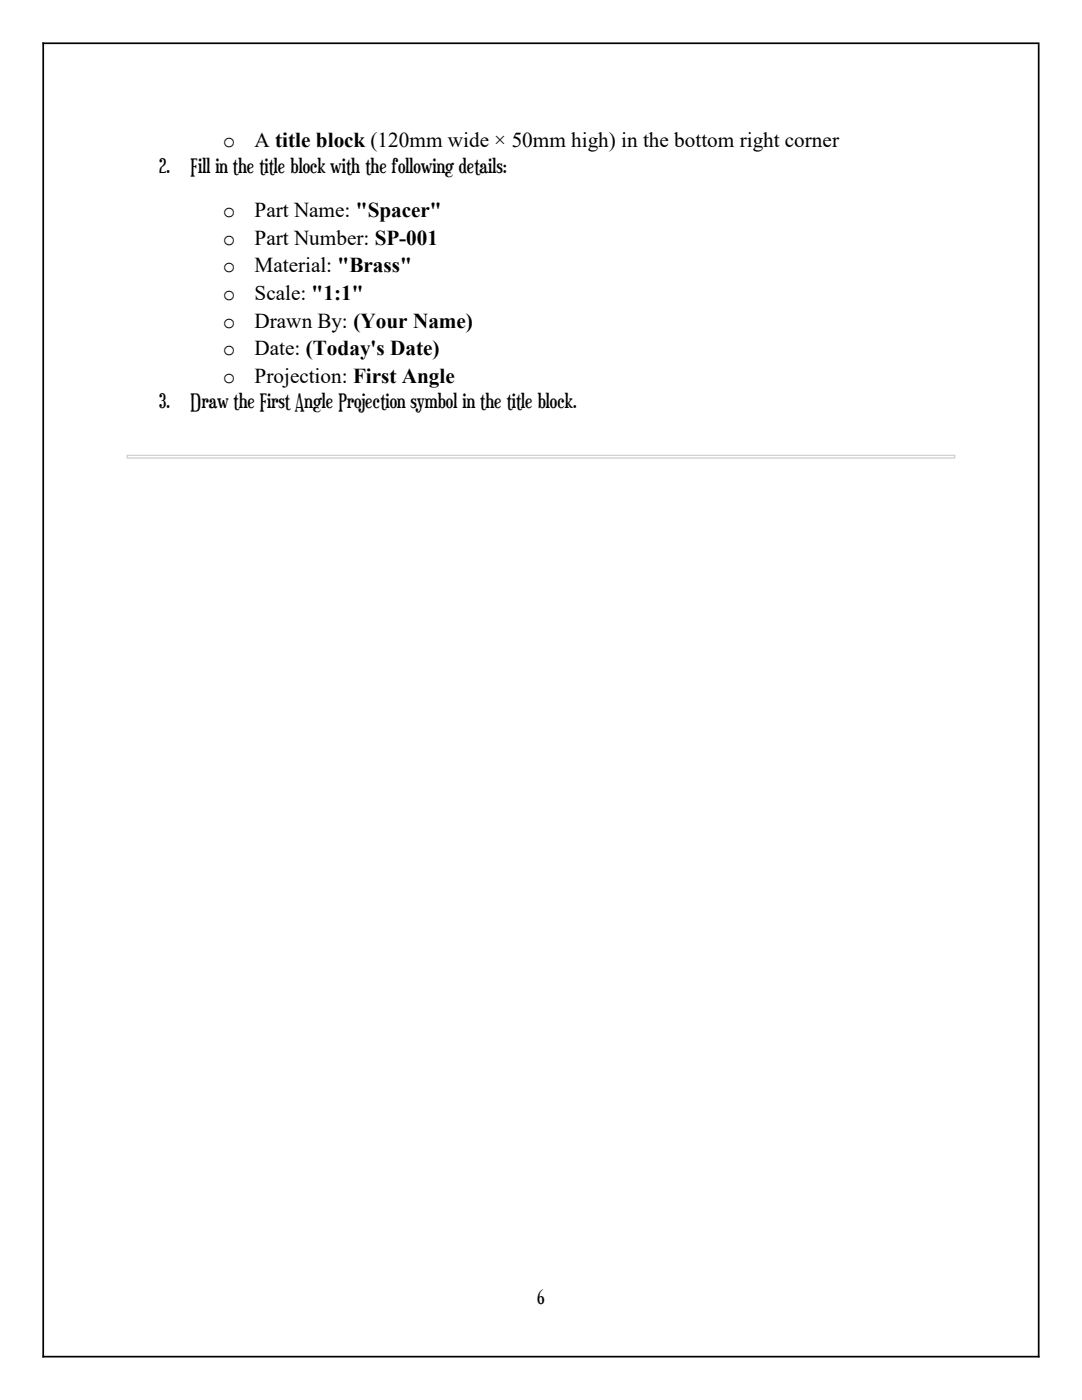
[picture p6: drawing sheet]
<svg xmlns="http://www.w3.org/2000/svg" width="216mm" height="279mm" viewBox="0 0 216 279" stroke-linecap="round" stroke-linejoin="round" font-family="sans-serif">
<defs><g id="words">
<g font-size="4.2">
<text x="44.4" y="29.4">o</text>
<text x="50.8" y="29.4">A title block (120mm wide × 50mm high) in the bottom right corner</text>
<text x="31.7" y="34.4">2.</text>
<text x="38.1" y="34.4">Fill in the title block with the following details:</text>
<text x="44.4" y="43.4">o</text>
<text x="50.8" y="43.4">Part Name: &quot;Spacer&quot;</text>
<text x="44.4" y="48.9">o</text>
<text x="50.8" y="48.9">Part Number: SP-001</text>
<text x="44.4" y="54.4">o</text>
<text x="44.4" y="59.9">o</text>
<text x="50.8" y="54.4">Material: &quot;Brass&quot;</text>
<text x="50.8" y="59.9">Scale: &quot;1:1&quot;</text>
<text x="44.4" y="65.4">o</text>
<text x="50.8" y="65.4">Drawn By: (Your Name)</text>
<text x="44.4" y="70.9">o</text>
<text x="50.8" y="70.9">Date: (Today's Date)</text>
<text x="44.4" y="76.4">o</text>
<text x="50.8" y="76.4">Projection: First Angle</text>
<text x="31.7" y="81.5">3.</text>
<text x="38.1" y="81.5">Draw the First Angle Projection symbol in the title block.</text>
<text x="107.2" y="260.3">6</text>
</g>
</g></defs>
<path d="M25.5 90.9v.5l-.1-.1h165.1l-.1 .1v-.5l.1 .1h-165.1zM25.3 90.8l165.2-.1 .1 .1v.6l-.1 .1h-165.1l-.1-.1z" fill="#d0d0d0"/>
<path d="M8.5 8.6h198.9M8.6 8.5v262.4M207.3 8.8v262.1M8.5 270.7h198.9" fill="none" stroke="#000" stroke-width=".34"/>
<use href="#words"/>
</svg>
